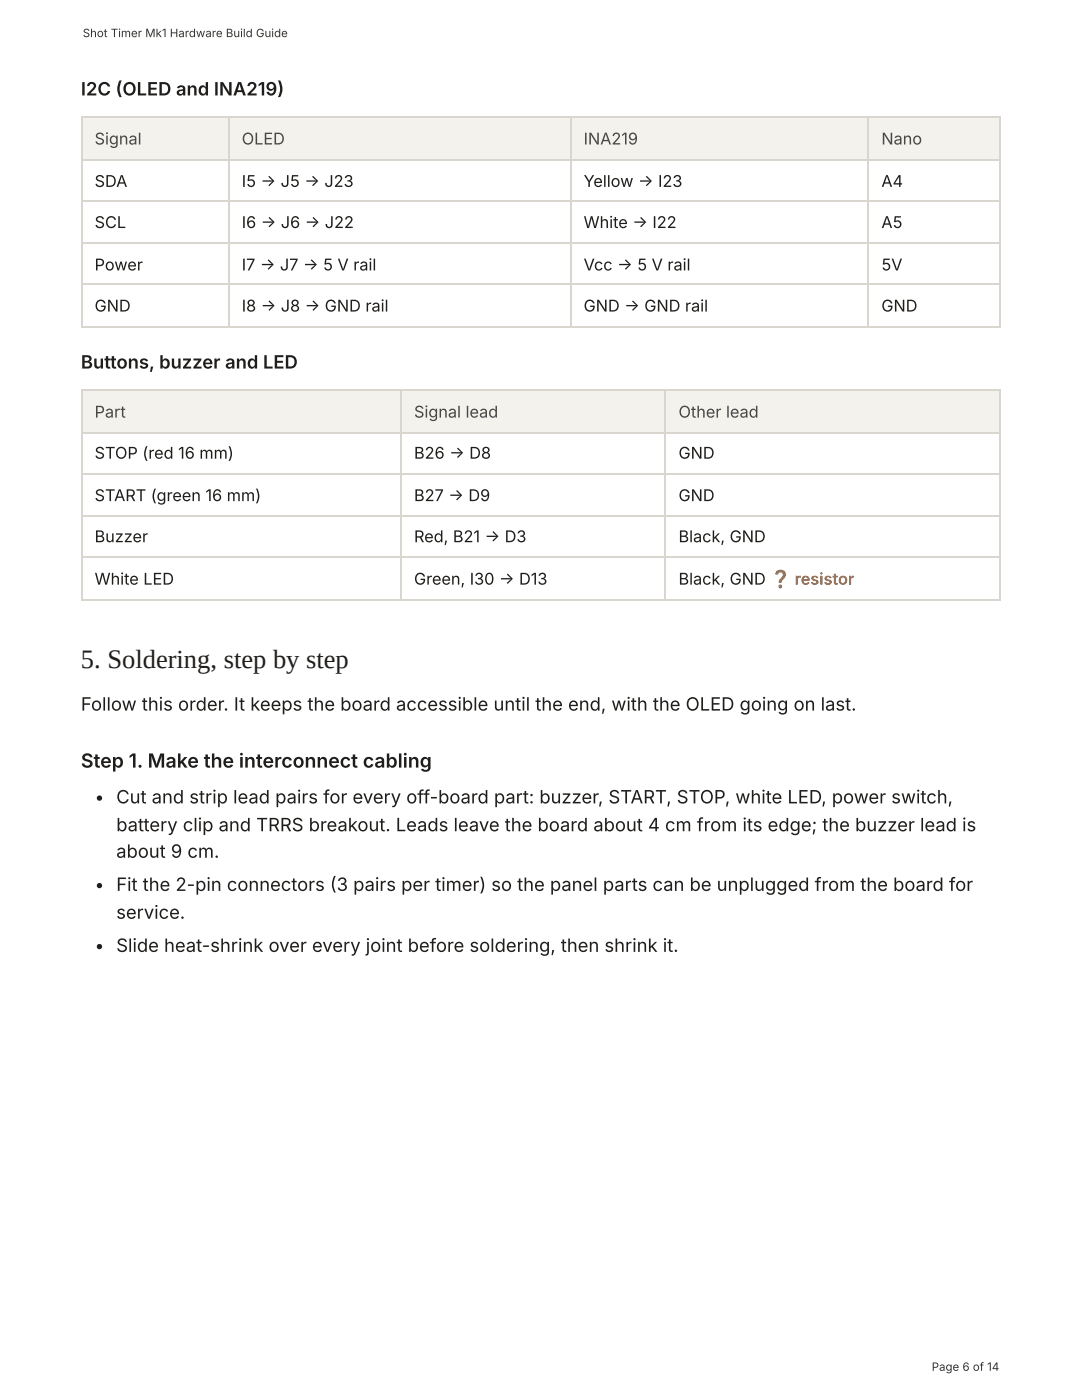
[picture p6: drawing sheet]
<svg xmlns="http://www.w3.org/2000/svg" width="216mm" height="279mm" viewBox="0 0 216 279" stroke-linecap="round" stroke-linejoin="round" font-family="sans-serif">
<defs><g id="words">
<text font-size="5.3" fill="#1f1e1c" x="16.1" y="133.3">5. Soldering, step by step</text>
<text font-size="3.9" fill="#1f1e1c" x="16.1" y="153.2">Step 1. Make the interconnect cabling</text>
<g font-size="3.7" fill="#1f1e1c">
<text x="16.1" y="19.1">I2C (OLED and INA219)</text>
<text x="16.1" y="73.6">Buttons, buzzer and LED</text>
<text x="16.1" y="141.8">Follow this order. It keeps the board accessible until the end, with the OLED going on last.</text>
<text x="23.2" y="160.3">Cut and strip lead pairs for every off-board part: buzzer, START, STOP, white LED, power switch,</text>
<text x="23.2" y="165.9">battery clip and TRRS breakout. Leads leave the board about 4 cm from its edge; the buzzer lead is</text>
<text x="23.2" y="171.2">about 9 cm.</text>
<text x="23.2" y="177.8">Fit the 2-pin connectors (3 pairs per timer) so the panel parts can be unplugged from the board for</text>
<text x="23.2" y="183.4">service.</text>
<text x="23.2" y="190">Slide heat-shrink over every joint before soldering, then shrink it.</text>
</g>
<g font-size="3.2" fill="#4a4843">
<text x="18.9" y="28.8">Signal</text>
<text x="48.2" y="28.8">OLED</text>
<text x="116.4" y="28.8">INA219</text>
<text x="175.9" y="28.8">Nano</text>
<text x="18.9" y="83.3">Part</text>
<text x="82.6" y="83.3">Signal lead</text>
<text x="135.4" y="83.3">Other lead</text>
</g>
<g font-size="3.2" fill="#1f1e1c">
<text x="18.9" y="37.3">SDA</text>
<text x="48.2" y="37.3">I5 → J5 → J23</text>
<text x="116.4" y="37.3">Yellow → I23</text>
<text x="175.9" y="37.3">A4</text>
<text x="18.9" y="45.5">SCL</text>
<text x="48.2" y="45.5">I6 → J6 → J22</text>
<text x="116.4" y="45.5">White → I22</text>
<text x="175.9" y="45.5">A5</text>
<text x="18.9" y="54">Power</text>
<text x="48.2" y="54">I7 → J7 → 5 V rail</text>
<text x="116.4" y="54">Vcc → 5 V rail</text>
<text x="175.9" y="54">5V</text>
<text x="18.9" y="62.2">GND</text>
<text x="48.2" y="62.2">I8 → J8 → GND rail</text>
<text x="116.4" y="62.2">GND → GND rail</text>
<text x="175.9" y="62.2">GND</text>
<text x="18.9" y="91.5">STOP (red 16 mm)</text>
<text x="82.6" y="91.5">B26 → D8</text>
<text x="135.4" y="91.5">GND</text>
<text x="18.9" y="100">START (green 16 mm)</text>
<text x="82.6" y="100">B27 → D9</text>
<text x="135.4" y="100">GND</text>
<text x="18.9" y="108.2">Buzzer</text>
<text x="82.6" y="108.2">Red, B21 → D3</text>
<text x="135.4" y="108.2">Black, GND</text>
<text x="18.9" y="116.7">White LED</text>
<text x="82.6" y="116.7">Green, I30 → D13</text>
<text x="135.4" y="116.7">Black, GND ❓ resistor</text>
</g>
<g font-size="2.3" fill="#363431">
<text x="16.5" y="7.4">Shot Timer Mk1 Hardware Build Guide</text>
<text x="185.9" y="273.6">Page 6 of 14</text>
</g>
</g></defs>
<g fill="#f4f2ec">
<path d="M16.4 23.5h29.1v8.3h-29.1z"/>
<path d="M45.5 23.5h68.3v8.3h-68.3z"/>
<path d="M113.8 23.5h59.5v8.3h-59.5z"/>
<path d="M173.3 23.5h26.3v8.3h-26.3z"/>
</g>
<path d="M16.1 23.4h183.5M16.1 31.9h183.5M16.3 23.3v42.1M45.6 23.3v42.1M113.9 23.3v42.1M173.2 23.3v42.1M16.1 40.1h183.5M16.1 48.6h183.5M16.1 56.8h183.5M16.1 65.2h183.5" fill="none" stroke="#d9d6cf" stroke-width=".26"/>
<path d="M199.6 23.3v42.1" fill="none" stroke="#d9d6cf" stroke-width=".2"/>
<g fill="#f4f2ec">
<path d="M16.4 78.1h63.5v8.2h-63.5z"/>
<path d="M79.9 78.1h52.9v8.2h-52.9z"/>
<path d="M132.8 78.1h66.8v8.2h-66.8z"/>
</g>
<path d="M16.1 77.9h183.5M16.3 77.8v42.1M80 77.8v42.1M132.7 77.8v42.1M16.1 86.4h183.5M16.1 94.6h183.5M16.1 103.1h183.5M16.1 111.3h183.5M16.1 119.7h183.5" fill="none" stroke="#d9d6cf" stroke-width=".26"/>
<path d="M199.6 77.8v42.1" fill="none" stroke="#d9d6cf" stroke-width=".2"/>
<g fill="#1f1e1c">
<circle cx="19.8" cy="159.3" r=".53"/>
<circle cx="19.8" cy="176.7" r=".53"/>
<circle cx="19.8" cy="188.9" r=".53"/>
</g>
<use href="#words"/>
</svg>
